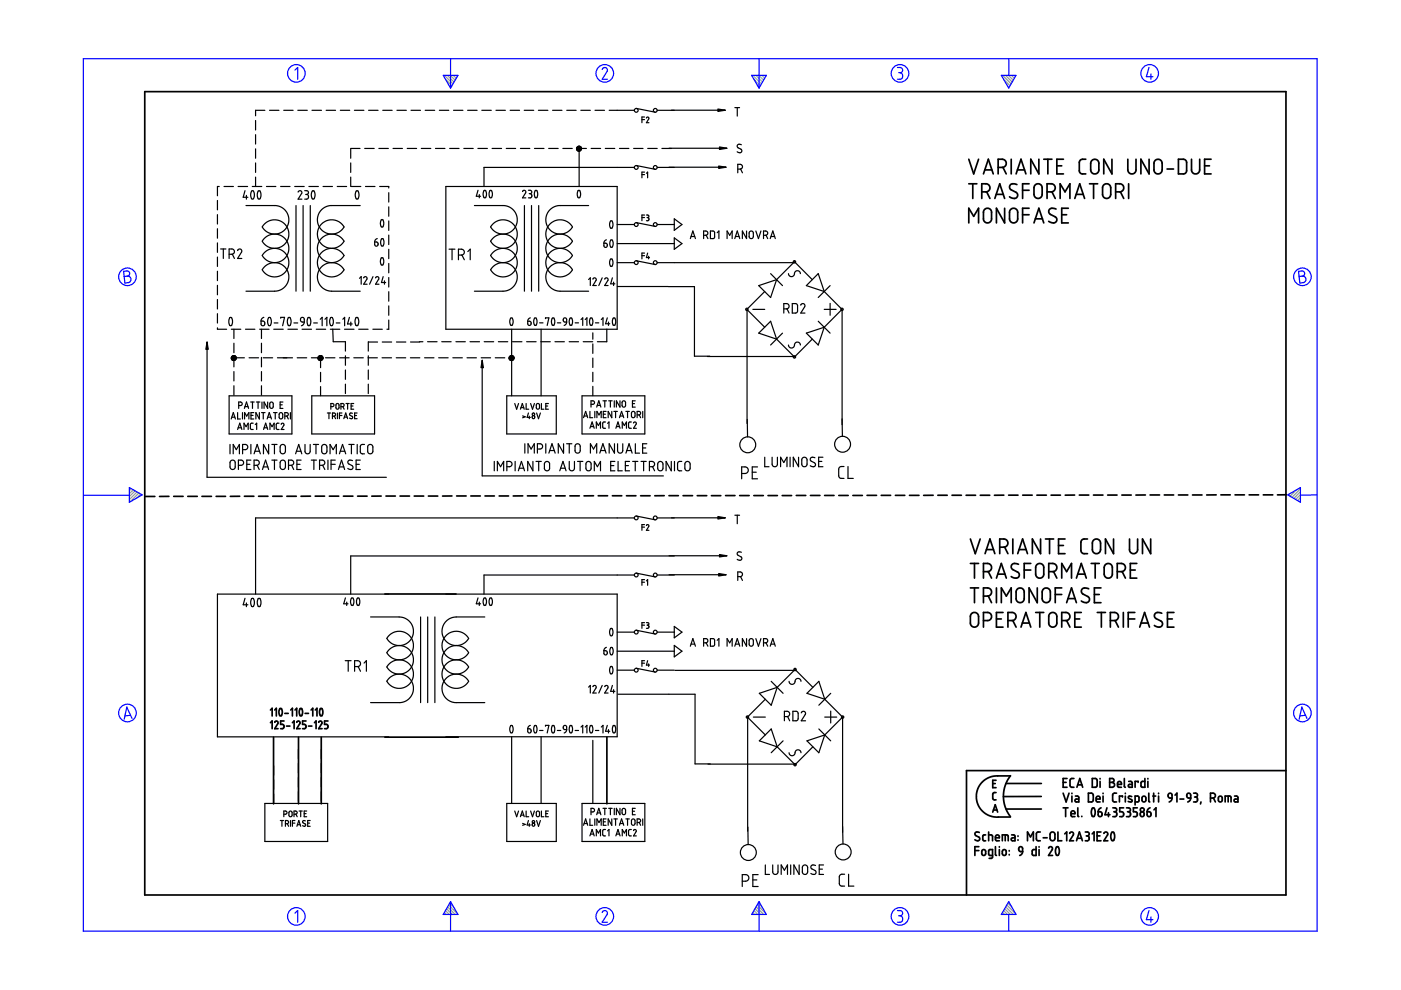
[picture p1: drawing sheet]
<svg xmlns="http://www.w3.org/2000/svg" width="297mm" height="210mm" viewBox="0 0 297 210" stroke-linecap="round" stroke-linejoin="round" font-family="sans-serif">
<g fill="none" stroke="#6c9" stroke-width=".25">
<path d="M94.2 16l1.8 1.8M94.5 16.8l1.3 1.4M94.8 16l1.5 1.4M95.3 18.3l.3 .3M95.5 16l1 1M96.1 16l.6 .6M96.7 16l.3 .2M159.6 16l1.8 1.8M159.9 16.8l1.3 1.4M160.3 16l1.4 1.4M160.7 18.3l.3 .3M160.9 16l1 1"/>
<path d="M161.5 16l.6 .6M162.1 16l.2 .2M212.6 16l1.8 1.8M212.8 16.8l1.3 1.4M213.2 16l1.4 1.4M213.7 18.3l.2 .3M213.8 16l1 1M214.4 16l.7 .6M215.1 16l.2 .2M27.5 103.4h-.1M27.9 103.6l-.5 .4M28.3 103.8l-.9 .9"/>
<path d="M28.7 104.1l-1.3 1.2M29 104.3l-1.6 1.6M29.4 104.5l-1.8 1.9M29.8 104.8l-.8 .8M273.4 104.7l-.3 .3M274.9 103.9l-1.4 1.3M275.7 103.6l-1.8 1.9M275.7 106.1l-.2 .3M275.7 105.5l-.6 .6M275.7 104.9l-1 1M275.7 104.2l-1.4 1.5M94 193.8v.1"/>
<path d="M94.2 193.5l.4 .4M94.4 193.1l.9 .8M94.7 192.7l1.2 1.2M94.9 192.3l1.6 1.6M95.1 191.9l1.9 1.9M95.4 191.5l.8 .8M159.4 193.8v.1M159.6 193.5l.4 .4M159.9 193.1l.8 .8M160.1 192.7l1.2 1.2M160.3 192.3l1.6 1.6M160.5 191.9l1.9 1.9"/>
<path d="M160.8 191.5l.8 .8M212.3 193.8v.1M212.6 193.5l.4 .4M212.8 193.1l.8 .8M213 192.7l1.2 1.2M213.2 192.3l1.6 1.6M213.5 191.9l1.8 1.9M213.7 191.5l.8 .8"/>
</g>
<g fill="none" stroke="#00f" stroke-width=".25">
<path d="M17.7 12.4h261.6v185h-261.6zM62.5 14.9l.6-.6v2.5M94 16h3.1l-1.6 2.7zM95.5 12.4v6.3M127.7 14.7l.5-.4 .5 .3v.5l-1 1.7h1.1M159.4 16h3.1l-1.6 2.7zM160.9 12.4v6.3M190.3 14.3h.7l.3 .3v.6l-.5 .2M190.5 15.4h.3M190.8 15.4l.5 .3v.7l-.3 .4h-.7M212.3 16h3.1l-1.5 2.7zM213.9 12.5v3.5"/>
<path d="M243.6 14.3l-.5 2h1.4M244 15.7v1.1M26.2 57.5l.9-.1 .3 .3 .1 .5-.5 .3 .5 .2 .3 .4-.1 .3-.3 .5-.9 .1zM27 58.5l-.7 .1M275.3 57.5l.9-.1 .3 .3 .1 .5-.5 .3 .5 .2 .3 .4-.1 .4-.2 .3-1 .2zM276.1 58.5l-.7 .1M17.8 105h9.6M27.4 103.4l2.7 1.5-2.7 1.6zM273 104.9l2.7-1.5v3.1zM279.3 104.9l-3.6 .1M27.7 151.7l-1.2 .1M28 152.3l-1.1-2.4-.6 2.6"/>
<path d="M276.8 151.7l-1.2 .1M277.1 152.3l-1.1-2.4-.6 2.6M62.5 193.6l.6-.5v2.4M95.5 191.2v6.2M95.5 191.2l1.6 2.7h-3.1zM127.7 193.5l.1-.3 .5-.1 .5 .4-.1 .4-1 1.6h1.1M160.9 191.2v6.2M160.9 191.2l1.6 2.7h-3.1zM190.3 193.1h.6l.4 .2v.5l-.5 .4M190.5 194.2h.3M190.8 194.2l.5 .3v.7l-.4 .3h-.6M213.9 191.2l1.5 2.7h-3.1z"/>
<path d="M213.9 193.9v3.5M243.6 193.1l-.5 1.9h1.4M244 194.4v1.1"/>
<circle cx="62.8" cy="15.6" r="1.87"/>
<circle cx="128.2" cy="15.6" r="1.87"/>
<circle cx="190.8" cy="15.6" r="1.87"/>
<circle cx="243.8" cy="15.6" r="1.87"/>
<circle cx="27" cy="58.7" r="1.87"/>
<circle cx="276.1" cy="58.7" r="1.87"/>
<circle cx="27" cy="151.2" r="1.87"/>
<circle cx="276.1" cy="151.2" r="1.87"/>
<circle cx="62.8" cy="194.3" r="1.87"/>
<circle cx="128.2" cy="194.3" r="1.87"/>
<circle cx="190.8" cy="194.3" r="1.87"/>
<circle cx="243.8" cy="194.3" r="1.87"/>
</g>
<g fill="none" stroke="#000" stroke-width=".36">
<path d="M30.7 19.4h241.9v170.4h-241.9zM205.4 33.8l1 3.1 1.1-3.1M205.4 39h1.7M206.2 39v3.1M208.5 36.9l1-3.1 1.1 3.1M208.8 36h1.5M211.6 35.5h1l.5-.3 .2-.7-.3-.6-1.4-.1v3.1M212.6 35.5l.7 1.4M214.4 33.8v3.1M215.4 36.9l1.1-3.1 1 3.1M215.6 39.1l-.6-.1h-.6l-.4 .7 .4 .5 1.3 .8v.7l-.3 .3-.4 .1-1-.4M215.7 36h1.5"/>
<path d="M218.2 39h-1.4v3.1M219.5 39.2l.4-.2h.4l.4 .2 .3 .5-.1 1.8-.6 .6-.7-.2-.3-.4-.1-1.7zM220.3 33.8v3.1l-1.8-3.1v3.1M221.3 33.8h1.7M222.2 33.8v3.1M224.1 35.2h1M225.5 33.8h-1.4v3.1h1.4M230.2 33.8h-1l-.4 .6 .1 2 .5 .5h.8M231 39h1.7M231.4 34.1l.8-.3 .4 .1 .3 .5 .1 1.8-.5 .6-.6 .1-.6-.6-.1-1.7zM231.9 39v3.1M234 39.3l.4-.3h.4l.6 .5 .1 1.9-.6 .6h-.6l-.5-.5v-1.8z"/>
<path d="M235.8 33.8v3.1l-1.8-3.1v3.1M239.1 33.8v2.3l.2 .4 .5 .4 .7-.2 .3-.4 .1-2.5M239.3 39v3.1M243.6 33.8v3.1l-1.7-3.1v3.1M244.9 34.1l.3-.3h.5l.4 .2 .3 .4v1.8l-.5 .6h-.7l-.5-.5v-1.8zM247.4 35.8h1.4M249.9 33.8h1.2l.4 .4 .1 2.1-.4 .5-1.3 .1zM252.6 33.8v2.4l.2 .4 .5 .3 .6-.1 .4-.5 .1-2.5M255.4 35.2h1M256.8 33.8h-1.4v3.1h1.4M205.4 47.3v-3.1l1 1.7 1.1-1.7v3.1M208.2 40.7h1l.4-.2 .3-.5-.2-.8-.5-.2h-1v3.1"/>
<path d="M208.7 44.4l.4-.2h.4l.4 .1 .3 .5v1.8l-.2 .4-.3 .2-.8-.1-.4-.4v-1.9zM209.2 40.7l.7 1.4M210.9 42.1l1.1-3.1 1 3.1M211.2 41.2h1.5M213 44.2v3.1l-1.7-3.1v3.1M214.2 44.4l.5-.2h.3l.5 .2 .2 .3 .1 1.9-.6 .6h-.6l-.5-.5-.1-1.8zM216.8 40.3h1.4M216.8 45.5h1.4M218.2 44.2h-1.4v3.1M219.2 47.3l1.1-3.1 1 3.1M219.5 46.4h1.5M222 40.7h1l.6-.4 .1-.5-.2-.6-.5-.2h-1v3.1"/>
<path d="M223 40.7l.7 1.4M223.9 44.3l-1.1-.1-.3 .2-.2 .5 .3 .5 1.3 .7 .2 .3-.1 .5-.5 .4-1.2-.4M224.8 42.1v-3.1l1 1.7 1-1.7v3.1M225.1 45.5h1M226.5 44.2h-1.4v3.1h1.4M227.9 42.1l1-3.1 1.1 3.1M228.2 41.2h1.5M236.5 40.7h1.1l.4-.2 .3-.5-.2-.7-.5-.3h-1.1v3.1M237.6 40.7l.7 1.4M30.8 105.3h2M35.8 105.2l-2 .1M36.8 105.2h2"/>
<path d="M39.8 105.2h2M42.8 105.2h2M45.8 105.2h2M50.8 105.2h-2M51.8 105.2h2M54.8 105.2h2M57.8 105.2h2M60.8 105.2h2M65.8 105.2h-2M66.8 105.2h2M69.8 105.2h2M72.8 105.2h2"/>
<path d="M75.8 105.2h2M80.8 105.2h-2M81.8 105.2h2M84.8 105.2h2M87.8 105.2h2M90.8 105.2h2M95.8 105.2h-2M96.8 105.2h2M99.8 105.2h2M102.8 105.2h2M105.8 105.2h2M110.8 105.1l-2 .1"/>
<path d="M111.8 105.1h2M114.8 105.1h2M117.8 105.1h2M120.8 105.1h2M125.8 105.1h-2M126.8 105.1h2M129.8 105.1h2M132.8 105.1h2M135.8 105.1h2M140.8 105.1h-2M141.8 105.1h2M144.8 105.1h2"/>
<path d="M147.8 105.1h2M150.8 105.1h2M153.8 105.1h2M156.8 105.1h2M159.8 105.1h2M162.8 105.1h2M165.8 105.1h2M168.8 105.1h2M171.8 105.1h2M174.8 105.1h2M177.8 105.1h2M180.8 105.1h2"/>
<path d="M183.8 105h2M186.8 105h2M189.8 105h2M192.8 105h2M197.8 105h-2M198.8 105h2M201.8 105h2M204.8 105h2M205.7 114.3l1.1 3.1 1-3.1M205.7 119.5h1.8M206.6 119.5v3.1M207.8 105h2"/>
<path d="M208.9 117.4l1-3.1 1 3.1M209.1 116.5h1.5M212 116h1l.5-.3 .2-.6-.3-.7-.5-.1h-.9v3.1M212.8 105h-2M213 116l.7 1.4M213.8 105h2M214.7 114.3v3.1M215.8 117.4l1-3.1 1 3.1M215.9 119.6l-1.1-.1-.3 .3-.1 .5 .3 .5 1.3 .7v.7l-.4 .4-.7-.1-.5-.3M216.1 116.5h1.5M216.8 105h2M218.5 119.5h-1.4v3.1"/>
<path d="M219.8 119.8l.3-.3h.5l.5 .2 .2 .4v1.8l-.5 .6h-.8l-.4-.5v-1.8zM219.8 105h2M220.6 114.3v3.1l-1.7-3.1v3.1M221.7 114.3h1.7M222.5 114.3v3.1M222.8 105h2M224.4 115.7h1.1M225.8 114.3h-1.4v3.1h1.4M227.8 105h-2M228.8 105h2M230.6 114.3h-1l-.3 .2-.1 .4 .1 2.2 .5 .3h.8M231.4 119.5h1.7"/>
<path d="M231.8 114.6l.4-.3h.5l.3 .2 .3 .4v1.8l-.2 .4-.4 .3-.6-.1-.5-.5v-1.8zM231.8 105h2M232.2 119.5v3.1M234.4 119.7l.4-.2h.3l.4 .1 .3 .4v1.9l-.2 .4-.4 .3-.6-.1-.4-.5-.1-1.7zM234.8 105h2M236.1 114.3v3.1l-1.7-3.1v3.1M237.8 105h2M239.5 114.3v2.4l.3 .5 .4 .2 .5-.1 .5-.5v-2.5M241 119.5h-1.4v3.1h1.4M242.8 104.9l-2 .1M243.8 104.9h2.1M244 114.3v3.1l-1.8-3.1v3.1"/>
<path d="M246.8 104.9h2M249.9 104.9h1.9M252.8 104.9h2M257.9 104.9h-2.1M258.8 104.9h2M261.9 104.9h1.9M264.8 104.9h2M267.8 104.9h2.1M272.7 104.9h-1.9M81.6 125.9h15.1M205.7 124.7h1.8M205.9 130.2l.5-.3h.3l.5 .1 .2 .4 .1 1.9-.3 .4-.3 .2h-.6l-.5-.5-.1-1.8z"/>
<path d="M206.6 124.7v3.1M208.5 121.2h1l.5-.3 .2-.7-.2-.5-.5-.2h-1v3.1M208.5 126.4h1l.5-.2 .2-.5-.1-.7-.6-.3h-1v3.1M208.5 131.6h1l.5-.2 .2-.5-.1-.7-.6-.3h-1v3.1M209.5 121.2l.7 1.4M209.5 126.4l.7 1.4M211.3 122.6l1-3.1 1.1 3.1M211.3 124.7v3.1M211.3 131.2h1M211.6 121.7h1.5M212.3 127.8v-3.1l1.1 1.7 1-1.7v3.1M212.7 129.9h-1.4v3.1h1.4"/>
<path d="M213.7 131.6h1l.5-.3 .2-.5-.1-.6-.6-.3h-1v3.1M214.7 131.6l.7 1.4M215.7 124.9l.8-.2 .4 .2 .2 .4v1.7l-.1 .5-.4 .2h-.7l-.4-.5-.1-1.9zM216.5 133l1-3.1 1 3.1M216.7 132.1h1.5M217.1 120.9h1.4M219.6 129.9h1.7M219.9 124.7v3.1l-1.7-3.1v3.1M220.5 129.9v3.1M221.2 124.9l.5-.2h.4l.4 .3 .2 .3v1.8l-.3 .4-.3 .2h-.7l-.4-.6v-1.7zM222.4 121.2h.9l.6-.3 .2-.7-.3-.5-.4-.2h-1v3.1M222.5 130.2l.5-.3h.5l.5 .6 .1 1.7-.2 .4-.4 .3h-.6l-.5-.5v-1.9z"/>
<path d="M223.4 121.2l.7 1.4M223.7 126h1.4M225.1 131.6h1l.5-.2 .2-.5-.2-.8-.5-.2h-1v3.1M225.1 122.6v-3.1l1 1.7 1.1-1.7v3.1M225.1 124.7h-1.4v3.1M226.1 127.8l1.1-3.1 1 3.1M226.1 131.6l.7 1.4M226.4 126.9h1.5M227.9 131.2h1M228.2 122.6l1.1-3.1 1 3.1M228.5 121.7h1.5M229.3 129.9h-1.4v3.1h1.4"/>
<path d="M230.8 124.8l-1-.1-.4 .2-.1 .5 .3 .5 1.2 .7 .2 .3-.1 .5-.5 .4-1.1-.4M232 126h1.1M232.6 129.9h1.8M233.4 124.7h-1.4v3.1h1.4M233.5 129.9v3.1M235.4 131.6h1l.5-.3 .2-.7-.3-.6-.4-.1h-1v3.1M236.4 131.6l.7 1.4M236.9 121.2h1l.4-.2 .3-.6-.2-.6-.5-.3h-1v3.1M237.9 121.2l.7 1.4M238.2 129.9v3.1M239.2 131.2h1.4M239.6 120.9h1.1"/>
<path d="M240.6 129.9h-1.4v3.1M241.6 133l1.1-3.1 1 3.1M241.9 132.1h1.5M246.3 130l-1.1-.1-.3 .1-.1 .4 .2 .7 1.4 .8 .1 .4-.2 .4-.7 .3-.8-.4M247.5 131.2h1.1M248.9 129.9h-1.4v3.1h1.4M57.3 150.5l.4-.3v1.6M57.3 153.2l.4-.3v1.6M58 156.3v14.1M58.3 153.1a.36 .36 0 0 1 .4-.2 .36 .36 0 0 1 .2 .5l-.6 1.1h.6M58.3 150.5l.3-.3v1.6M59.3 150.2a.62 .62 0 0 1 .5 1v.2a.34 .34 0 0 1-.4 .4 .34 .34 0 0 1-.2-.5z"/>
<path d="M60.2 152.9h-.7v.7h.5l.2 .3-.1 .5-.6 .1M60.4 151.3h.7M60.7 153.9h.8M61.6 150.5l.4-.3v1.6M62 153.2l.4-.3v1.6M62.5 150.5l.4-.3v1.6M62.9 153.1a.36 .36 0 0 1 .5-.2 .36 .36 0 0 1 .2 .5l-.7 1.1h.7M63.3 156.3v14.1M63.6 150.2a.64 .64 0 0 1 .6 1l-.1 .2a.33 .33 0 0 1-.4 .4 .33 .33 0 0 1-.2-.5l-.1-.5zM64.7 151.3h.7M64.9 152.9h-.7v.7h.5l.2 .3-.2 .5-.5 .1M65.4 153.9h.7"/>
<path d="M66 150.5l.3-.3v1.6M66.7 153.2l.3-.3v1.6M66.8 150.5l.4-.3v1.6M67.6 153.1a.36 .36 0 0 1 .5-.2 .36 .36 0 0 1 .1 .5l-.6 1.1h.7M67.9 150.2a.62 .62 0 0 1 .6 .9l-.1 .3a.33 .33 0 0 1-.4 .4 .33 .33 0 0 1-.2-.5l-.1-.4zM68.1 156.3v14.1M69.5 152.9h-.7v.7h.4l.3 .3-.1 .5-.6 .1M81.6 156.3h15.6M128.7 156.3v14.1M207.5 179.5h-.8v1.9M207.6 176.5l-.7-.1-.2 .4 .1 .3 .8 .5 .1 .5-.5 .2-.5-.2M209 177h-.4l-.2 .3v.8l.6 .2"/>
<path d="M209.6 177l.8 .1v1.2M209.6 176.4v1.9M210.5 166.1h.5M210.5 172.2l.5-1.6 .5 1.6M210.6 171.7h.8M211.1 177.6h.8l-.2-.5-.3-.1-.2 .2-.1 .8 .2 .3h.6M211.1 179.5v1.7l.2 .2M211.2 168h-.4l-.3 .3v1.1l.7 .2M211.2 165.4h-.7v1.6h.7M211.9 179.5v.1M212.5 178.3v-1.3l1.2 .1 .1 1.2M213.1 177v1.3"/>
<path d="M213.3 166.1h7.5M213.3 171.5h7.5M214.2 164.5h-3.5l-.9 .3-.9 .5-.7 .6-.7 .9-.4 1-.1 1.1 .1 1.1 .4 .9 .7 1 .8 .6 .8 .5 .9 .2h3.5M214.2 164.5l-1 1.7-.5 2.2 .1 1.3 .3 1.3 1.1 2.1M214.5 177h.5l.2 .2v1.1h-.5a.32 .32 0 0 1-.3-.4 .32 .32 0 0 1 .3-.3h.5M215.8 177.2v.1M215.8 178.1v.1M216.1 179.6l.4-.1 .2 .1 .1 1-.7-.2-.1-.5zM217.8 178.3v-1.9l.7 1 .6-1v1.9M219.7 179.5v1.9l-.7-.1-.2-.2 .1-.8 .8-.2M220.3 179.5v.1M220.6 176.4h-.6l-.3 .3 .1 1.4 .8 .2"/>
<path d="M220.8 168.9h-8.1M221.2 177.6h.8M222.3 179.8l.2-.2 .3-.1 .4 .4-.9 1.5h.9M222.8 176.5l.5-.1 .4 .4v1l-.5 .5-.4-.1-.2-.4v-1zM224 179.6a.55 .55 0 0 1 .6 .7l-.1 .8a.34 .34 0 0 1-.5 .2 .34 .34 0 0 1-.2-.4v-.6zM224.3 176.4v1.9h.8M225.4 165.9h.6M225.4 168.2l.6 1.8 .7-1.8M225.4 171.3h1M225.7 176.8l.5-.4v1.9M225.9 171.3v1.8M226.2 165.1h-.8v1.8h.8"/>
<path d="M226.8 176.7l.3-.3 .4 .2 .1 .4-.8 1.3h.8M227.1 172.5h.8l-.1-.5-.4-.1-.3 .2v.8l.2 .2h.6M227.3 168.2v.1M227.3 168.8v1.2M227.7 165.1h-.6l-.2 .3v1.4l.3 .1h.5M228 168.8h.5l.2 .2v1h-.5a.31 .31 0 0 1-.3-.3 .31 .31 0 0 1 .3-.3h.5M228.2 178.3l.7-1.9 .6 1.9M228.3 166.9l.6-1.8 .7 1.8M228.4 177.7h.9M228.5 166.4h.9M228.5 171.3v1.7l.2 .1M229.4 173.1h.1"/>
<path d="M230.1 176.4h.5l.3 .2v.4l-.4 .2M230.3 177.2h.2M230.5 177.2l.4 .2v.5l-.2 .3-.6 .1M230.8 168.2h.7l.3 .3v1.2l-.3 .3h-.7zM231.6 176.8l.4-.4v1.9M231.6 165.1h.7l.3 .2v1.3l-.2 .3h-.8zM231.6 171.4a.53 .53 0 0 1 .5 .2 .53 .53 0 0 1 .1 .5l-.1 .7a.34 .34 0 0 1-.4 .3 .34 .34 0 0 1-.3-.4v-.6zM232.4 169.4h.8v-.3l-.2-.3-.5 .1-.1 .9 .2 .2h.6M232.6 177.2h.6M232.8 172.1h.6l.2 .2 .1 .5-.2 .3h-.3l-.3-.1zM233.2 165.1v.1M233.2 165.7v1.2"/>
<path d="M233.4 176.4h-.8v1.9h.8M233.4 171.3l-.4 .3-.2 .5M233.9 168.2v.1M233.9 168.8v1.2M234 176.7l.3-.3h.3l.3 .4-.9 1.5h.9M234.7 171.3l-.4 1.4h1M235 172.3v.8M235.3 165.1h.6l.3 .3-.1 .4-.3 .1 .4 .1 .1 .3-.1 .4-.3 .2h-.6zM235.3 165.9h.5M235.7 176.5a.58 .58 0 0 1 .6 .8l-.1 .7a.34 .34 0 0 1-.4 .2 .34 .34 0 0 1-.2-.4l-.1-.6zM235.9 171.3h.7l.1 .2 .1 .3-.4 .3M236.2 172.1h.2"/>
<path d="M236.4 172.1l.3 .2 .1 .5-.3 .3h-.6M236.7 168.2h-.5l-.3 .3v1.3l.3 .2h.5M236.9 166.3h.9l-.2-.5-.3-.1-.3 .1-.1 .9 .2 .2h.7M238 169v-.2h-.7v1.2M238.2 171.3h-.8v.8h.6l.2 .4-.1 .6h-.7M238.4 165.1v1.7l.2 .1M238.6 168.2v.1M238.6 168.8v1.2M238.8 171.3h.5l.3 .2v.4l-.3 .2M239.1 172.1h.2M239.3 172.1l.4 .3-.1 .5-.2 .2h-.6M239.3 165.7h.5l.3 .2v1h-.6a.31 .31 0 0 1-.3-.3 .31 .31 0 0 1 .3-.3h.6"/>
<path d="M239.9 168.9l-.2-.1a.29 .29 0 0 0-.4 .1 .29 .29 0 0 0 .1 .4l.5 .2a.33 .33 0 0 1 0 .5 .33 .33 0 0 1-.5 0l-.2-.1M240.7 170l.7-.1 .1-.9-.2-.2h-.6v1.9M241.1 171.3h-.8v.8h.6l.2 .3-.1 .7h-.7M241.3 165.9v-.2h-.6v1.2M241.9 172.3l.2-.2 .4 .2 .1 .5-.1 .2-.4 .1-.2-.1zM242.2 169l.2-.2 .4 .1 .2 .8-.2 .2-.4 .1-.3-.2zM242.7 165.1v1.8h-.6l-.2-.2 .1-.9 .2-.1h.5M243.2 172.1l.7 .2v.7l-.4 .1-.2-.1zM243.4 165.1v.1M243.4 165.7v1.2M243.6 168.2v1.6l.2 .2M243.8 171.3l-.4 .3-.2 .5"/>
<path d="M244.4 168.8h.6M244.6 168.2v1.8M244.7 171.7l.4-.4v1.8M245.6 168.2v.1M245.6 168.8v1.2M247.7 168.4l.3-.2 .4 .1 .1 .9-.7-.1zM248.5 169.2l-.2 .5-.4 .3M249.1 168.6l.4-.4v1.8M250.2 169.4h.8M251.7 168.3l.3-.1 .3 .1 .2 .9h-.6l-.2-.2zM252.5 169.2l-.2 .5-.5 .3M253.1 168.2l.7 .1 .1 .4-.4 .3"/>
<path d="M253.3 169h.2M253.5 169l.4 .2v.5l-.2 .3h-.6M254.6 170l-.1 .5M256.6 169.2l.9-.1 .2-.3-.1-.4-.4-.2h-.6v1.8M257.3 169.2l.4 .8M258.4 169l.2-.2 .4 .1 .1 .8-.1 .2-.4 .1-.3-.2zM259.8 170v-1.2l1.1 .1 .1 1.1M260.4 168.8v1.2M261.7 168.8h.6l.2 .3v.9h-.6a.31 .31 0 0 1-.3-.3 .31 .31 0 0 1 .3-.3h.6M272.6 163.4h-67.7v26.4M206.7 180.3h.8M208.2 180.3l.4-.2 .4 .3v.6l-.3 .4-.5-.2z"/>
<path d="M210.4 181.4l-.7-.1-.1-1 .2-.2h.6v1.7l-.2 .2h-.5M211.9 180.1v1.3M212.6 180.3l.4-.2 .3 .3v.6l-.2 .4-.5-.2zM214 180.3v.1M214 181.2v.1M216.8 180.6l-.2 .5-.4 .3M220.3 180.1v1.3"/>
<circle cx="242.2" cy="171.7" r=".42"/>
</g>
<g fill="none" stroke="#000" stroke-width=".25">
<path d="M46.5 39.5h-.4v2M47.5 39.5h2M50.5 39.5h2M53.5 39.5h2M54.2 25.5v2.1M54.2 28.6v1.9M54.2 31.6v1.9M54.2 34.5v2.1M54.2 37.5v2M56.2 23.4h-2v1.2M56.5 39.5h2M57.1 23.4h2"/>
<path d="M59.5 39.5h2M60.2 23.4h1.9M62.5 39.5h2M63.1 23.4h2.1M65.5 39.5h2M66.1 23.4h2.1M68.5 39.5h2M69.2 23.4h1.9M71.5 39.5h2M72.2 23.4h1.9M74.4 31.5v2M74.4 34.5v2.1"/>
<path d="M74.4 37.5v2M74.4 31.5h1.9M74.5 39.5h2M75.1 23.4h2.1M77.3 31.5h2M77.5 39.5h2M78.1 23.4h2.1M80.3 31.5h2M80.5 39.5h1.9v.4M81.2 23.4h1.9M83.3 31.5h2M84.2 23.4h1.9"/>
<path d="M86.3 31.5h2M87.1 23.4h2.1M89.3 31.5h2M90.1 23.4h2.1M92.3 31.5h2M93.2 23.4h1.9M94.5 39.5h36.4v30.3h-36.4zM95.3 31.5h2M96.2 23.4h1.9M98.3 31.5h2M99.1 23.4h2.1M101.3 31.5h2"/>
<path d="M102.2 23.4h2M104.3 31.5h2M105.2 23.4h1.9M107.3 31.5h2M108.2 23.4h2M110.3 31.5h2M111.1 23.4h2.1M113.3 31.5h2M114.2 23.4h2M116.3 31.5h2M117.2 23.4h1.9M119.3 31.5h2"/>
<path d="M120.2 23.4h2M122.3 31.5h2M122.5 31.1l-.2 .2M122.7 31l-.4 .4M122.7 31l-.5 .5M122.8 31.5v8M122.8 31l-.6 .6M122.9 31l-.6 .6M122.9 31.9l-.1 .1M122.9 31.8l-.2 .2M122.9 31.7l.3-.4-.7 .7M122.9 31.2l-.6 .6 .6-.6"/>
<path d="M122.9 31.1l-.6 .6M123 31.1l-.7 .6M123 31.1l-.1 .1M123.1 31.1l-.2 .1M123.1 31.1l-.7 .8M123.1 31.2l-.7 .7M123.1 23.4h2.1M123.2 31.2l-.7 .8M123.2 31.2l-.3 .3M123.2 31.7l-.2 .3M123.3 31.6l-.5 .4M123.3 31.4l-.7 .6"/>
<path d="M125.3 31.5h2M126.2 23.4h2M128.3 31.5h2M129.2 23.4h5.3M131.3 31.5h2M134.3 31.5h2M134.5 35.5h-31.9v4M134.9 23l4 .8M134.9 35.1l4 .8M136.1 37h.6M136.1 25.4h.6M136.7 24.8h-.6v1.2"/>
<path d="M136.7 36.5h-.6v1.2M137.1 25a.26 .26 0 0 1 .3-.2 .26 .26 0 0 1 .1 .4l-.4 .8h.5M137.1 36.7l.2-.2v1.2M137.3 31.5h2M139.3 35.5h3.7M140.3 31.5h2M141.9 31.4h12.2M141.9 35.5h12M153.8 23.4h-14.5M155.8 22.8h1M156.3 22.8v1.8M156.4 35.9l.9-.2 .1-.5-.2-.3-.8-.1v1.8"/>
<path d="M157 35.8l.4 .8M157.2 30.7l-.6-.1-.2 .2-.1 .3 .2 .2 .7 .4v.5l-.4 .2-.5-.2M46.1 42.5v2M46.1 45.5v2M46.1 48.5v2M46.1 51.5v2M46.1 54.5v2M46.1 57.5v2M46.8 52.8h1.1M47.3 52.8v2M48.6 53.9h.7l.3-.2 .1-.4-.2-.4-.9-.1v2M49.3 53.9l.4 .9"/>
<path d="M50.4 53.1l.4-.3 .4 .2 .1 .3-.9 1.5h.9M51.9 40.4l-.3 1.4h1M52.2 43.6h6.5l1.1 .4 .8 .7 .5 1 .1 1.2-.3 1.1-.8 1-1 .5-1.3 .1-1.2-.4-.8-.8a.72 .72 0 0 1 .4-1l.7-.5 .9-.3 1 .1 .8 .2 .9 .7 .4 .7 .3 .7v.9l-.1 .8-.5 .9-.7 .6-.8 .3-.7 .2-1.1-.2-.8-.4-.7-.7a.73 .73 0 0 1 .4-1l.7-.5 .9-.2h.9l.8 .2 .7 .5 .7 .9 .3 .8v.9l-.1 .7-.5 .9-.7 .6-.8 .4-.7 .1-1.1-.1-.8-.5-.7-.6a.72 .72 0 0 1 .4-1.1l.7-.5 .9-.2h1l.8 .3 .9 .7 .4 .6 .3 .8v.9l-.1 .7-.5 .9-.7 .6-.8 .4-.7 .1-1.1-.1-.8-.4-.7-.7a.69 .69 0 0 1 .3-1l.9-.6 .9-.2 1.3 .1 1 .6 .8 1 .2 1-.1 1.2-.5 1-1 .8-1 .3h-6.4M52.2 41.4v.8M53.4 40.5a.61 .61 0 0 1 .6 .8l-.2 .6a.34 .34 0 0 1-.4 .3 .34 .34 0 0 1-.2-.5l-.1-.6zM54.8 40.5a.59 .59 0 0 1 .5 .8l-.1 .6a.34 .34 0 0 1-.4 .3 .34 .34 0 0 1-.2-.5l-.1-.6zM62.8 43.6v18.1M63.2 40.7l.5-.3 .3 .3-.8 1.5h.8M64.3 43.6v18.1M64.6 40.4h.6l.2 .3v.3l-.4 .2M64.8 41.2h.2M65 41.2l.4 .3v.5l-.3 .2h-.5"/>
<path d="M65.8 43.6v18.1M66.2 40.5h.4l.1 .4v1a.34 .34 0 0 1-.4 .3 .34 .34 0 0 1-.3-.5v-.5zM75.5 40.5a.61 .61 0 0 1 .6 .8l-.1 .6a.34 .34 0 0 1-.4 .3 .34 .34 0 0 1-.2-.5l-.1-.7zM76.2 59l.4-.3v1.6M76.4 43.6h-6.6l-.9 .3-1 .9-.5 1.1-.1 1.1 .4 1.1 .8 .9 1.3 .6h1l1.1-.4 .8-.8a.66 .66 0 0 0-.3-.9l-.7-.6-.8-.2-.9-.1-.9 .2-.7 .5-.7 .7-.3 .8-.1 .9 .2 1 .5 .8 .5 .6 .9 .4 .8 .2 1.1-.2 .9-.5 .5-.6a.66 .66 0 0 0-.3-.9l-.7-.5-.8-.3-.9-.1-.9 .3-.7 .4-.7 .8-.3 .8-.1 .9 .2 1 .5 .8 .5 .5 .9 .4 .8 .2 1.1-.2 .9-.4 .5-.6a.66 .66 0 0 0-.3-1l-.7-.5-.8-.3h-.9l-.9 .2-.7 .5-.7 .7-.3 .8-.1 .9 .2 1 .5 .8 .5 .5 .9 .5 .8 .1 1.1-.1 .9-.5 .5-.6a.66 .66 0 0 0-.3-1l-.7-.5-1.1-.3-1.3 .2-.9 .5-.8 1-.3 1.2 .1 1 .6 1 .8 .7 1 .4h6.6M77.1 58.9a.36 .36 0 0 1 .5-.2 .36 .36 0 0 1 .2 .5l-.7 1.1h.7M79.1 58.7l-.7 1.6M79.4 51.3l.7 .1v.6a.36 .36 0 0 1-.4 .2 .36 .36 0 0 1-.3-.4zM79.6 58.9a.36 .36 0 0 1 .5-.2 .36 .36 0 0 1 .2 .5l-.7 1.1h.7M80 50.6l-.4 .3-.2 .4M80.9 46.6a.7 .7 0 0 1 .5 .9l-.1 .3a.33 .33 0 0 1-.4 .3 .33 .33 0 0 1-.2-.4v-.6zM80.9 54.7a.62 .62 0 0 1 .5 .8l-.1 .4a.33 .33 0 0 1-.4 .3 .33 .33 0 0 1-.2-.5v-.5z"/>
<path d="M80.9 50.7a.49 .49 0 0 1 .5 .7v.4a.34 .34 0 0 1-.4 .4 .34 .34 0 0 1-.3-.5zM81.2 58.7l-.3 1.2h.9M81.5 59.5v.8M82.4 40.9v1.9M82.4 43.9v1.9M82.4 46.8v2.1M82.4 49.8v2.1M82.4 52.9v1.9M82.4 55.9v1.9M82.4 58.8v2.1M95.2 52.8h1.3M95.8 52.8v2.3"/>
<path d="M97.2 54.1h.8l.3-.3 .1-.5-.2-.3-1-.2v2.3M97.9 54.1l.5 1M99.2 53.3l.5-.5v2.3M100.6 43.6h6.6l1.3 .6 .9 1.1 .3 1-.1 1.2-.6 1-.9 .8-1.1 .3-1.2-.1-1.1-.5-.7-.9 .8-.9 1.1-.5h1.3l1.2 .4 .8 .9 .5 1.3-.1 1.2-.7 1.2-1.1 .8-1.3 .2-1.1-.3-1.2-1a.34 .34 0 0 1-.2-.3 .34 .34 0 0 1 .2-.3l1-.8 1.2-.4 1 .1 1.2 .7 .9 1.1 .2 1.5-.4 1.1-.7 .9-1.1 .6h-1.5l-1.1-.5-.9-.9 .7-.8 .6-.5 1.1-.2h1l1 .5 .8 .8 .4 1.1 .1 .9-.2 .7-.5 .9-.7 .6-.8 .4-.7 .1-1-.1-.9-.4-.7-.7a.62 .62 0 0 1 .3-.9l.9-.7 .9-.2 1.3 .1 1 .6 .7 .9 .4 1.1-.1 1.2-.6 1-.9 .8-1.1 .3h-6.4M101.3 40.3l-.3 1.3h.9M101.6 41.3v.7M102.6 40.4a.53 .53 0 0 1 .5 .8v.4a.33 .33 0 0 1-.4 .3 .33 .33 0 0 1-.2-.4zM103.9 40.4a.52 .52 0 0 1 .5 .2 .52 .52 0 0 1 0 .6l-.1 .4a.33 .33 0 0 1-.4 .3 .33 .33 0 0 1-.2-.4zM110.8 40.6a.36 .36 0 0 1 .5-.2 .36 .36 0 0 1 .1 .5l-.6 1.1h.7M111.2 43.6v18.1M112 40.3l.6 .1a.35 .35 0 0 1 .1 .4 .35 .35 0 0 1-.3 .3M112.2 41.1h.2"/>
<path d="M112.4 41.1l.3 .2v.5l-.2 .2h-.5M112.7 43.6v18.1M113.5 40.4a.53 .53 0 0 1 .5 .8l-.1 .4a.33 .33 0 0 1-.4 .3 .33 .33 0 0 1-.2-.4zM114.2 43.6v18.1M122.6 40.4a.53 .53 0 0 1 .5 .8l-.1 .4a.31 .31 0 0 1-.4 .3 .31 .31 0 0 1-.2-.4zM124.8 43.6h-6.5l-1 .3-1 .9-.5 1.1-.1 1.1 .4 1.1 .8 .9 1.3 .6h1.1l1.1-.4 .8-.8a.66 .66 0 0 0-.3-.9l-.8-.6-.8-.2-.9-.1-.8 .2-.7 .4-.7 .7-.4 .9-.1 .9 .1 .8 .5 .9 .6 .7 .9 .4 .8 .2 1.1-.2 .9-.5 .6-.6a.66 .66 0 0 0-.3-.9l-.8-.5-.8-.3-.9-.1-.8 .3-.7 .3-.7 .8-.4 .9-.1 .9 .1 .7 .5 .9 .6 .7 .9 .4 .8 .2 1.1-.2 .9-.4 .6-.6a.66 .66 0 0 0-.3-1l-.8-.5-.8-.3h-.9l-.8 .2-.7 .4-.7 .7-.4 .9-.1 .9 .1 .8 .5 .9 .6 .6 .9 .5 .8 .1 1.1-.1 .9-.5 .6-.6a.66 .66 0 0 0-.3-1l-.8-.5-1.1-.3-1.3 .2-.9 .5-.7 .8-.4 1.1 .1 1.3 .5 .9 .9 .8 1 .4h6.6M124.8 59.3l.4-.4v1.6M125.7 59.2a.36 .36 0 0 1 .5-.3 .36 .36 0 0 1 .2 .6l-.7 1h.7M127.7 58.9l-.7 1.6M128 51.6h.6l.2 .5a.36 .36 0 0 1-.4 .4 .36 .36 0 0 1-.4-.4zM128.2 59.2l.1-.2a.37 .37 0 0 1 .5 0 .37 .37 0 0 1 .1 .5l-.7 1h.7M128.6 50.8l-.4 .3-.2 .5"/>
<path d="M129.4 46.9a.53 .53 0 0 1 .6 .7l-.1 .4a.33 .33 0 0 1-.4 .4 .33 .33 0 0 1-.2-.5l-.1-.4zM129.5 54.9h.2l.2 .3v.9a.33 .33 0 0 1-.4 .4 .33 .33 0 0 1-.2-.5l-.1-.5zM129.5 50.9a.46 .46 0 0 1 .5 .2 .46 .46 0 0 1 0 .5l-.1 .5a.33 .33 0 0 1-.4 .3 .33 .33 0 0 1-.2-.4zM129.8 58.9l-.3 1.3h.9M130.1 59.8v.7M130.9 47.6h3.6M130.9 51.6h12.1M130.9 55.7h3.6M134.9 47.2l4 .8M134.9 55.3l4 .8M136.1 46.1h.6M136.1 54.2h.6"/>
<path d="M136.7 45.6h-.6v1.2M136.7 53.7h-.6v1.2M137.1 45.6h.2a.26 .26 0 0 1 .3 .3 .26 .26 0 0 1-.3 .2M137.2 46.1h.1M137.3 46.1l.3 .2v.4l-.5 .1M137.3 53.7l-.2 .9h.6M137.5 54.3v.6M139.3 47.6h3.7M139.3 55.7h29M143 46.4l1.6 1.2-1.6 1.2zM143 50.4l1.6 1.2-1.6 1.3zM146.4 50.6l.5-1.6 .5 1.6"/>
<path d="M146.5 50.1h.8M149.2 49.9l.7-.1 .1-.6-.3-.2h-.5v1.6M149.7 49.9l.4 .7M150.6 49h.7l.2 .3v1l-.2 .3h-.7zM152.1 49.3l.3-.3v1.6M154.2 50.6v-1.6l.5 .9 .5-.9v1.6M155.8 50.6l.5-1.6 .5 1.6M155.9 50.1h.8M158.3 49v1.6l-.9-1.6v1.6M158.9 49.1l.4-.1 .4 .3v.9l-.3 .4h-.2l-.4-.3zM160.3 49l.5 1.6 .5-1.6M161.9 49.9h.6l.2-.2 .1-.4-.2-.2-.7-.1v1.6"/>
<path d="M162.4 49.9l.4 .7M163.3 50.6l.6-1.6 .5 1.6M163.4 58l2.5 2.6M163.5 50.1h.7M164.7 59.3l3.7-3.8 3.8 3.8M167.2 58l.1 .4 .4 .3 .6-.2 .3-.9 .3-.2 .5 .1 .3 .5M173.5 58l1.3 3.8-3.8-1.2zM43.9 72.5v28.7h38M46.1 69.5v.3h1.9M46.1 60.5v2M46.1 63.5v2M46.1 66.5v2"/>
<path d="M48.7 67.4a.55 .55 0 0 1 .5 .2 .55 .55 0 0 1 .1 .6l-.1 .5a.34 .34 0 0 1-.4 .3 .34 .34 0 0 1-.2-.4l-.1-.7zM49 69.8h2.1M49 75.9l.6-.5-.6 .6M49.1 76.2l.7-.7-.7 .7M49.3 75.5l-.2 .1M49.3 76.4l.7-.7-.6 .7M49.5 75.4l-.5 .5M49.6 69.8v2M49.6 72.8v2M49.6 75.8v2M49.6 78.8v2M49.7 75.4l-.6 .7"/>
<path d="M49.8 75.4l-.7 .7M49.8 75.9h2M49.9 75.5l-.7 .8M50 75.6l-.8 .7M50 75.6l-.7 .7M50.1 76.1l-.4 .3M50.1 75.8l-.7 .6M50.1 75.9l-.5 .5M52 69.8h2M52.8 75.9h2M55.1 69.8h1.9M55.4 68.1h.5l.2 .2v.4l-.1 .3-.4 .1-.2-.2z"/>
<path d="M55.4 69.8v2M55.4 72.8v2M55.4 75.8v2M55.4 78.8v2M55.8 75.9h2M55.9 67.3l-.4 .2-.1 .6M56.9 67.4a.56 .56 0 0 1 .6 .8l-.1 .5a.33 .33 0 0 1-.4 .3 .33 .33 0 0 1-.2-.4l-.1-.5zM58 69.8h2M58.1 68.5h.8M58.8 75.9h3.2M59.5 67.5v-.2h.8l-.4 1.8M61 69.8h2.1"/>
<path d="M61.2 67.4l.2-.1 .2 .3v1.1a.35 .35 0 0 1-.4 .3 .35 .35 0 0 1-.2-.5l-.1-.5zM62.3 68.5h.8M63 75.9h2M63.8 67.4l.4-.1 .2 .1 .1 .9-.7-.1zM64.1 69.8h1.9M64.5 68.3l-.2 .5-.4 .3M65.3 67.4a.62 .62 0 0 1 .6 .8l-.1 .5a.35 .35 0 0 1-.4 .3 .35 .35 0 0 1-.2-.5l-.1-.5zM66 75.9h2M66.5 68.5h.8M67.1 69.8h1.9M67.7 76.3l.7-.7-.7 .8M67.7 75.5l-.2 .2"/>
<path d="M67.8 76.4l.6-.6-.6 .6M67.8 75.4l-.3 .4M67.9 67.7l.4-.4v1.8M67.9 75.4l-.5 .5M68 75.9v2.1M68 79v1.9M68 75.4l-.6 .6M68.1 75.4l-.7 .7M68.2 75.4l-.7 .7M68.2 75.5l-.7 .7M68.2 75.5l-.7 .7 .8-.7M68.3 75.5l-.7 .8"/>
<path d="M68.3 75.6l-.7 .7M68.4 76.2l-.2 .1M68.4 76.1l-.3 .3M68.4 76.1h.1M68.4 75.8h.1M68.5 75.9l-.6 .5M68.5 76l-.5 .4M68.5 75.9h-.1M68.9 67.7l.4-.4v1.8M69 75.9h2M70 69.8h2.1M70.1 67.4a.6 .6 0 0 1 .6 .8l-.1 .5a.35 .35 0 0 1-.5 .3 .35 .35 0 0 1-.2-.5v-.5z"/>
<path d="M70.5 69.8l.2 2.7h2.5v1.9M71.3 68.5h.8M72 75.9h2M72.7 67.7l.4-.4v1.8M73 69.8h2.1M73.2 75.4v2M73.2 78.4v2M74.1 67.3l-.4 1.4h1M74.4 68.3v.8M75 75.9h2M75.5 67.4a.56 .56 0 0 1 .6 .8l-.1 .5a.35 .35 0 0 1-.5 .3 .35 .35 0 0 1-.2-.5v-.6zM76.1 69.8h1.9"/>
<path d="M78 75.9h2M78.1 72.5v1.9M78.1 75.4v2M78.1 78.4v2M78.1 72.5h2M79.1 69.8h1.9M81 75.9h2M81 72.5h2M82.4 67.9v1.9h-.4M82.4 61.8v2.1M82.4 64.9v1.9M84 75.9h2"/>
<path d="M84.1 72.5h1.9M87 75.9h2M87 72.5h2M88.9 72.5h.8M90 75.9h2M90.7 72.5h2M93 75.9h2M93.7 72.5h2M96 75.9h2M96.7 72.5h2M99 75.9h2M99.7 72.5h2"/>
<path d="M102 75.9h2M102.2 76.4v24.5h38.5M102.7 72.5h2M105 75.9h2M105.7 72.5h2M108 75.9h.5M108.2 75.5l-.2 .1M108.3 75.4l-.3 .3M108.3 67.4h.3l.2 .4-.1 .8a.33 .33 0 0 1-.4 .4 .33 .33 0 0 1-.2-.5v-.6zM108.4 75.4l-.5 .5M108.5 75.4l-.6 .5M108.5 69.8v14.1"/>
<path d="M108.5 75.4l-.6 .6 .7-.6M108.7 72.5h2M108.7 75.4l-.7 .7M108.8 75.5l-.8 .7M108.8 75.8l-.6 .6M108.8 75.6l-.7 .7M108.8 75.6h.1M108.9 75.6l-.8 .7M108.9 76.2l-.2 .2M108.9 75.6l-.7 .7M108.9 75.7l-.1 .1M108.9 75.7l-.6 .7"/>
<path d="M109 76.1l-.4 .3M109 75.8l-.6 .6 .6-.5M109 76l-.5 .4M111.7 72.5h2M111.9 68.1l.6 .1 .1 .5-.1 .2-.3 .1-.2-.1zM112.4 67.4l-.4 .3-.1 .4M113.3 67.5a.49 .49 0 0 1 .6 .7l-.1 .4a.34 .34 0 0 1-.4 .4 .34 .34 0 0 1-.2-.5zM114.4 68.5h.7M114.7 72.5h2M114.7 69.8v14.1M115.7 67.6v-.2h.7l-.4 1.6M117.1 67.5a.49 .49 0 0 1 .5 .7v.4a.34 .34 0 0 1-.4 .4 .34 .34 0 0 1-.3-.5z"/>
<path d="M117.7 72.5h2M118.2 68.5h.7M119.5 67.5h.5l.1 .8-.6-.1-.1-.5zM120.1 68.3l-.1 .4-.4 .3M120.7 72.5h2M120.9 67.5a.49 .49 0 0 1 .5 .7l-.1 .4a.34 .34 0 0 1-.3 .4 .34 .34 0 0 1-.3-.5zM121.9 68.5h.8M123.2 67.8l.3-.4v1.6M123.7 72.5h2M124.1 67.8l.3-.4v1.6M125.2 67.5a.51 .51 0 0 1 .5 .7l-.1 .4a.33 .33 0 0 1-.3 .4 .33 .33 0 0 1-.3-.5zM125.7 70.6v1.3"/>
<path d="M125.7 72.9v2M125.7 75.9v2M125.7 78.9v2M126.2 68.5h.8M127.5 67.8l.3-.4v1.6M128.7 69.8v2.7h-2M128.8 67.4l-.4 1.2h.9M129 68.3v.7M130 67.5a.49 .49 0 0 1 .5 .7v.4a.34 .34 0 0 1-.4 .4 .34 .34 0 0 1-.2-.5zM130.9 60.7l16.3 .1v14.7h3.3M150 75.6h18.6M158.4 65.9v23.9"/>
<path d="M159.6 65.6h2.5M160.9 60.6l3.8-1.3-1.3 3.8zM160.9 70.6l2.5-2.5 1.3 3.8zM162.1 61.8l-3.8 3.8 3.8 3.8M164.7 71.9l3.7 3.8 3.8-3.8M165.9 70.6l-2.5 2.6M166.2 65.5l.9-.2 .2-.5-.2-.3-.9-.1v2M166.9 65.5l.4 .9M167.2 73.2l.1 .3 .4 .3 .6-.2 .3-.8 .3-.3 .5 .1 .3 .6M168 64.4h.8l.3 .3v1.3l-.3 .4h-.8zM169.8 64.7l.3-.3 .5 .2v.4l-.8 1.4h.9M171 70.6l3.8-1.2-1.3 3.8z"/>
<path d="M173.5 68.1l2.5 2.5M174.8 61.8l3.7 3.8-3.7 3.8M174.8 65.6h2.5M176 60.6l-2.5 2.5M176 64.3v2.5M178.5 65.7v24.3M48.6 83.9h13.3v8.1h-13.3zM48.8 94.2v2M49 97.7l.4-.1 .4 .3 .1 1.2-.3 .4h-.5l-.3-.3v-1.1zM49 88.8l.5-1.3 .4 1.3M49.1 88.5h.7M49.4 96.2v-2l.7 1.1 .7-1.1v2"/>
<path d="M49.6 81.8v2M50.4 87.5v1.3h.6M50.4 91.1l.4-1.4 .5 1.4M50.5 90.7h.7M50.5 98.7h.7l.3-.3 .1-.4-.2-.4h-.9v1.9M50.6 86l.7-.1v-.5l-.7-.2v1.4M51.4 87.5v1.3M51.4 95.3l1-.1 .1-.3-.1-.5-.3-.2h-.7v2M51.7 91.1v-1.4l.5 .8 .4-.8v1.4M51.8 86.6l.5-1.4 .4 1.4M51.9 88.8v-1.3l.4 .7 .5-.7v1.3M51.9 86.2h.7"/>
<path d="M52.3 98.4h.7M53.1 85.2h.8M53.2 94.2v2M53.2 97.6h-.9v1.9h.9M53.2 88.1h.5M53.5 85.2v1.4M53.7 89.7h-.4l-.2 .2v1.1l.6 .1M53.8 87.5h-.6v1.3h.6M53.9 98.7l.9-.2 .2-.3-.1-.4-.4-.2h-.6v1.9M53.9 96.2l.6-2 .7 2M54.1 95.7h.9M54.1 90l.3-.3v1.4"/>
<path d="M54.4 85.2h.7M54.5 98.7l.5 .8M54.7 85.2v1.4M55 87.5v1.3l-.7-1.3v1.3M55.4 81.8v2M55.5 87.5h.7M55.5 85.2v1.4M55.6 99.5l.7-1.9 .7 1.9M55.8 87.5v1.3M55.8 99h1M55.9 91.1l.4-1.4 .5 1.4M56 90.7h.6"/>
<path d="M56.6 88.8l.5-1.3 .5 1.3M56.7 85.2v1.4l-.7-1.4v1.4M56.8 88.5h.6M57 94.2v2l-1.1-2v2M57.2 91.1v-1.4l.5 .8 .4-.8v1.4M57.3 85.4l.2-.2 .3 .1 .1 1a.37 .37 0 0 1-.4 .3 .37 .37 0 0 1-.3-.4zM57.6 94.2h1.1M57.6 97.6h1.1M58 87.5h.7M58.2 94.2v2M58.2 97.6v1.9M58.4 87.5v1.3"/>
<path d="M59.2 89.7h-.5l-.1 .3v1l.6 .1M59.3 87.6l.3-.1 .3 .2v.8l-.2 .3h-.3l-.2-.2zM59.4 85.8h.4M59.5 94.4l.6-.2 .4 .4v1.1l-.3 .5h-.5l-.3-.3v-1.2zM59.5 97.7l.6-.1 .4 .3v1.1l-.3 .5h-.5l-.3-.3v-1.1zM59.6 90a.3 .3 0 0 1 .4-.3 .3 .3 0 0 1 .2 .5l-.6 .9h.6M60 85.2h-.6v1.4h.6M60.4 88.2h.6l.1-.3-.1-.3-.6-.1v1.3M60.8 88.2l.3 .6M61.2 98.7h.6l.4-.3 .1-.4-.3-.4h-.8v1.9M61.6 87.5v1.3M61.8 98.7l.5 .8"/>
<path d="M62.7 96.2l.6-2 .7 2M62.8 95.7h1M62.9 98.4h.7M63.8 97.6h-.9v1.9h.9M64.7 94.2v1.6l.5 .4 .4-.1 .1-.3 .1-1.6M66 97.6h1.1M66.1 83.9h13.3v8.1h-13.3zM66.4 94.2h1.1M66.5 97.6v1.9M67 94.2v2M67.8 98.7l.9-.2 .2-.4-.2-.4-.2-.1h-.7v1.9M68 82v1.9"/>
<path d="M68.3 94.4l.6-.2 .4 .4v1.2l-.3 .4h-.5l-.3-.4zM68.4 98.7l.5 .8M69.4 87.6h.7M69.5 97.6v1.9M69.7 87.6v1.2M70 96.2v-2l.6 1.1 .7-1.1v2M70.1 86.2h.5a.33 .33 0 0 0 .2-.4 .33 .33 0 0 0-.3-.2h-.4v1.2M70.2 98.4h.9M70.5 88.2h.3a.34 .34 0 0 0 .3-.3 .34 .34 0 0 0-.3-.3h-.3v1.2M70.9 88.2l.2 .6M71.1 97.6h-.9v1.9M71.3 85.6a.34 .34 0 0 1 .4 0 .34 .34 0 0 1 .2 .3v.7a.33 .33 0 0 1-.4 .2 .33 .33 0 0 1-.3-.4z"/>
<path d="M71.5 87.6v1.2M71.8 99.5l.6-1.9 .7 1.9M71.9 99h1M72 88.1h.5M72 96.2l.6-2 .7 2M72.2 95.7h.9M72.3 86.2h.3a.33 .33 0 0 0 .4-.3 .33 .33 0 0 0-.4-.3h-.3v1.2M72.5 87.6h-.5v1.2M72.7 86.2l.3 .6M72.9 88.8l.4-1.2 .4 1.2M73 88.4h.6M73.2 81.4v2"/>
<path d="M73.4 85.6h.6M73.7 85.6v1.2M74 94.2h1.1M74.4 86.1h.4M74.5 94.2v2M74.7 87.6h-.1a.3 .3 0 0 0-.4 .1 .3 .3 0 0 0 .1 .4l.3 .2a.34 .34 0 0 1 0 .5 .34 .34 0 0 1-.5-.2M74.7 97.7l-.6-.1-.4 .3 .2 .4 .9 .6-.1 .5-.4 .1-.6-.2M75 85.6h-.6v1.2h.6M75.2 88.1h.4M75.5 98.4h.7M75.7 87.6h-.5v1.2h.5M75.7 94.2v2"/>
<path d="M76.4 97.6h-.9v1.9h.9M77.3 94.2l-.6 .1-.3 .3 .1 1.4 .2 .2h.6M78.1 81.4v2M78.1 94.4l.6-.1 .3 .3v1.2l-.3 .4h-.4l-.3-.3v-1.2zM104.8 97.8v2M105.5 99.8v-2l.6 1.2 .7-1.2v2M107.4 83.9h10.5v8.1h-10.5zM107.5 99l.8-.2 .3-.3-.1-.4-.4-.2-.6-.1v2M109.1 85.6l.4 1.2 .4-1.2M109.2 97.8v2M109.9 99.8l.7-2 .6 2M110.1 99.3h.9"/>
<path d="M110.3 86.8l.4-1.2 .4 1.2M110.4 86.4h.6M110.8 88.2l.6 .2-.6 .2M111.3 94.1v2M111.5 85.6v1.2h.6M112 96.1v-2l.6 1.1 .7-1.1v2M112 87.6l-.2 .9h.6M112.2 88.2v.6M112.5 85.6l.4 1.2 .4-1.2M113 97.8v2l-1.1-2v2M113.6 97.8h1.2M113.8 85.7a.33 .33 0 0 1 .4-.1 .33 .33 0 0 1 .2 .3v.7a.34 .34 0 0 1-.4 .2 .34 .34 0 0 1-.3-.4z"/>
<path d="M113.8 87.6l.4 1.2 .4-1.2M113.9 95.2h.7l.3-.2 .1-.5-.1-.3-1-.1v2M114.2 97.8v2M114.8 85.6v1.2h.5M115.5 98.1l.5-.3 .5 .4v1.2l-.4 .4h-.3l-.4-.4zM115.7 86.1h.4M115.7 94.1v2M116.3 85.6h-.6v1.2h.6M116.4 96.1l.6-2 .7 2M116.6 95.5h.9M118.7 99.8l.7-2 .6 2M118.9 99.3h.9"/>
<path d="M119.5 94.1v2l-1.1-2v2M120.1 94.1h1.1M120.7 97.8v1.6l.4 .4 .5-.1 .2-.3v-1.6M120.7 94.1v2M122 94.3l.5-.2 .5 .4v1.1l-.4 .5h-.3l-.4-.4zM122.4 97.8h1.2M123 97.8v2M123.4 83.9h13.3v8.1h-13.3zM123.7 88.6l.5-1.4 .4 1.4M123.8 88.2h.7M124.4 98l.5-.1 .4 .4v1.1l-.4 .4h-.4l-.3-.4v-1.1zM125.1 87.2v1.4h.6"/>
<path d="M125.1 90.8l.4-1.3 .5 1.3M125.2 96.1v-2l.6 1.1 .7-1.1v2M125.2 90.4h.7M125.3 85.7h.5l.2-.1v-.3l-.1-.3h-.6v1.3M125.7 81.9v2M126 99.8v-2l.7 1.2 .6-1.2v2M126.1 87.2v1.4M126.4 90.8v-1.3l.5 .7 .4-.7v1.3M126.5 86.3l.5-1.3 .4 1.3M126.6 88.6v-1.4l.4 .8 .5-.8v1.4M126.6 86h.7M127.2 96.1l.6-2 .7 2"/>
<path d="M127.4 95.5h.9M127.8 85h.8M127.9 87.8h.5M128.2 85v1.3M128.4 89.5h-.4l-.2 .2v1l.6 .1M128.5 87.2h-.6v1.4h.6M128.8 89.8l.3-.3v1.3M129.1 85h.7M129.4 85v1.3M129.5 98.7h.7M129.7 87.2v1.4l-.8-1.4v1.4M130.2 87.2h.7"/>
<path d="M130.2 85v1.3M130.3 94.1v2l-1.1-2v2M130.4 97.8h-.9v2h.9M130.5 87.2v1.4M130.6 90.8l.4-1.3 .5 1.3M130.7 90.4h.6M130.9 94.1v1.5l.5 .5 .3-.1 .3-.3v-1.6M131 97.8v2h.9M131.3 88.6l.5-1.4 .4 1.4M131.4 85v1.3l-.7-1.3v1.3M131.5 88.2h.6M131.9 90.8v-1.3l.5 .7 .4-.7v1.3"/>
<path d="M132 85.1l.1-.1a.36 .36 0 0 1 .5 .4v.7l-.5 .2-.2-.3zM132.6 98.7h.6M132.7 87.2h.7M132.7 96.1l.7-2 .6 2M132.9 95.5h1M133.1 87.2v1.4M133.5 97.8h-.9v2h.9M133.9 89.5h-.4l-.2 .2v1l.6 .1M134 87.3l.3-.1 .3 .3v.8l-.3 .3-.4-.3zM134.1 85.6h.4M134.1 97.8h1.1M134.3 89.7a.3 .3 0 0 1 .4-.2 .3 .3 0 0 1 .2 .4l-.6 .9h.6"/>
<path d="M134.7 85h-.6v1.3h.6M134.7 97.8v2M134.7 94.1v2h.9M135.1 88l.6-.1 .1-.4-.1-.2-.6-.1v1.4M135.5 88l.3 .6M135.9 97.8h1.1M136.2 95h.7M136.3 87.2v1.4M136.5 97.8v2M137.1 94.1h-.9v2h.9M137.7 99l.9-.2 .2-.3-.1-.4-.4-.3h-.6v2M138.3 98.9l.5 .9"/>
<path d="M139.6 98.1l.5-.3 .4 .4v1.2l-.4 .4h-.3l-.3-.4zM142.3 97.8v2l-1.1-2v2M143 97.8v2M144.5 97.8l-.5 .1-.3 .3v1.4l.3 .2h.5M145.3 98.1l.5-.3 .5 .4v1.2l-.4 .4h-.3l-.4-.4zM158.4 88.9l.1 3.7M160.6 99h-1.1v2.5h1.1M162.1 96.9v2.1h.9M163.7 96.9v1.5l.1 .4 .3 .2 .4-.1 .3-.3v-1.7M165.5 99v-2.1l.7 1.2 .7-1.2v2.1M167.5 96.9v2.1M169.3 96.9v2.1l-1.1-2.1v2.1"/>
<path d="M170.2 97.1l.5-.1 .4 .3v1.2l-.4 .5-.4-.1-.3-.3v-1.2zM172.8 97h-.8l-.2 .5 .1 .2 .9 .6v.5l-.5 .2-.5-.3M173.6 97.8h.6M174.5 96.9h-.9v2.1h.9M178.5 88.8l.1 3.7M178.9 98.9h-.7l-.4 .5 .1 1.7 .3 .3h.7M179.8 98.9v2.5h1.1M134.5 109.8h-80.3v16.2M134.9 109.4l4 .8M136.1 111.8h.6M136.7 111.2h-.6v1.2M137.1 111.4a.27 .27 0 0 1 .3-.1 .27 .27 0 0 1 .1 .3l-.4 .8h.5"/>
<path d="M139.3 109.8h3.7M141.9 117.8h12.2M142.4 109.8h11.4M143 117.9h-68.6v8.1M155.8 109.2h1M156.3 109.2v1.8M157.2 117.1l-.6-.1-.2 .2-.1 .3 .9 .6v.5l-.2 .2-.7-.2M157.2 100.4h.8l.4-.2 .2-.4-.1-.6-.4-.2h-.9v2.5M159.5 100.1h.8M51.9 126.9l-.3 1.3h1M52.2 127.8v.8M53.3 126.9h.1a.6 .6 0 0 1 .5 .9v.5a.36 .36 0 0 1-.5 .3 .36 .36 0 0 1-.2-.5l-.1-.5z"/>
<path d="M54.7 126.9h.1a.6 .6 0 0 1 .5 .9l-.1 .5a.35 .35 0 0 1-.4 .3 .35 .35 0 0 1-.2-.5l-.1-.5zM73.2 126.8l-.3 1.2h.9M73.5 127.7v.7M74.5 126.8h.3l.2 .3v.9a.34 .34 0 0 1-.4 .4 .34 .34 0 0 1-.2-.5l-.1-.6zM75.8 126.9a.49 .49 0 0 1 .5 .7l-.1 .4a.34 .34 0 0 1-.4 .4 .34 .34 0 0 1-.2-.5zM78.6 130.8h6.4l1.3 .5 .9 .9 .4 1.1v1.2l-.5 1.2-.9 .7-1.1 .4h-1l-1.1-.4-.8-.8a.73 .73 0 0 1 .4-.9l.8-.6 .9-.2 1.6 .2 .7 .4 .6 .7 .4 .9 .1 1.1-.2 .7-.5 .9-.8 .7-.6 .3-.7 .1-1.2-.1-.7-.4-.8-.8a.73 .73 0 0 1 .4-.9l.8-.6 .9-.2 1.6 .2 .7 .5 .6 .6 .4 .9 .1 1.1-.2 .7-.5 1-.8 .6-.6 .3-.7 .1-1.2-.1-.7-.4-.8-.7a.73 .73 0 0 1 .4-1l.8-.6 .9-.2 1.6 .2 .7 .5 .6 .6 .4 .9 .1 1.1-.2 .8-.5 .9-.8 .6-.6 .3-.7 .1-1.2-.1-.7-.3-.8-.8a.69 .69 0 0 1 .3-.9l.9-.6 1.1-.3 1.1 .2 1 .5 .8 1 .3 1-.1 1.1-.5 1-.9 .8-1.2 .5h-6.4M82.4 126h-36.3v30.2h36.3M89.2 130.8v18.2M90.7 130.8v18.2M92.2 130.8v18.2M94.5 126h36.4v30.2h-36.4M101.3 126.8l-.3 1.2h.9"/>
<path d="M101.6 127.7v.7M102.7 126.8h.2l.2 .3v.9a.34 .34 0 0 1-.4 .4 .34 .34 0 0 1-.2-.5l-.1-.6zM102.8 130.8h-6.4l-1.1 .4-1 .8-.5 1-.1 1.2 .5 1.4 .8 .7 1 .5h1.2l1.3-.5 .7-.6a.65 .65 0 0 0-.4-1l-.7-.5-.9-.3h-.8l-.8 .2-.9 .6-.5 .6-.4 .8-.1 .8 .2 1.1 .5 .8 .6 .6 .9 .4 1.1 .1 .7-.2 .8-.4 .7-.6a.65 .65 0 0 0-.4-1l-.7-.5-.9-.3h-.8l-.8 .2-.9 .6-.5 .6-.4 .8-.1 .9 .2 1 .5 .8 .6 .6 .9 .4 1.1 .1 .7-.1 .8-.4 .7-.7a.65 .65 0 0 0-.4-.9l-.7-.6-.9-.3h-.8l-.8 .2-.9 .6-.5 .6-.4 .9-.1 .8 .2 1 .5 .8 .6 .6 .9 .4 1.1 .1 .7-.1 .8-.4 .7-.7a.65 .65 0 0 0-.4-.9l-.9-.7-1.1-.2-1.1 .2-1 .6-.8 1.1-.2 1.1 .2 1.2 .5 .8 1 .8 1 .3h6.4M103.9 126.8a.5 .5 0 0 1 .5 .7v.5a.34 .34 0 0 1-.4 .4 .34 .34 0 0 1-.3-.5v-.6zM128 138l.7 .1v.6a.35 .35 0 0 1-.4 .2 .35 .35 0 0 1-.3-.4zM128.6 137.2l-.4 .3-.2 .5M129.5 133.2h.2l.2 .4v.8a.33 .33 0 0 1-.4 .4 .33 .33 0 0 1-.2-.5v-.5zM129.5 137.3a.62 .62 0 0 1 .5 .9l-.1 .3a.33 .33 0 0 1-.4 .4 .33 .33 0 0 1-.2-.5v-.6zM130.9 134h3.6M130.9 138.1h12.1M134.5 121.9h-31.9v4.1M134.9 121.5l4 .8"/>
<path d="M134.9 133.6l4 .8M136.1 132.5h.6M136.1 123.4h.6M136.7 122.9h-.6v1.2M136.7 132h-.6v1.2M137.1 132h.2a.26 .26 0 0 1 .3 .3 .26 .26 0 0 1-.3 .2M137.1 123.2l.2-.3v1.2M137.2 132.5h.1M137.3 132.5l.3 .2v.4l-.5 .1M139.3 121.9h3.7M139.3 134h3.7M141.9 121.9h12"/>
<path d="M143 132.8l1.6 1.2-1.6 1.2zM143 136.8l1.6 1.3-1.6 1.2zM146.4 137l.5-1.6 .5 1.6M146.5 136.6h.8M149.2 136.3l.7-.1 .2-.2-.1-.4-.8-.2v1.6M149.7 136.3l.4 .7M150.6 135.4h.7l.2 .3v1l-.2 .3h-.7zM152.1 135.8l.3-.4v1.6M154.2 137v-1.6l.5 .9 .5-.9v1.6M155.8 137l.5-1.6 .5 1.6M155.9 136.6h.8M156.4 122.3h.6l.4-.3v-.4l-.1-.2-.9-.1v1.8"/>
<path d="M157 122.3l.4 .8M158.3 135.4v1.6l-.9-1.6v1.6M158.9 135.6l.5-.2 .3 .4v.9l-.4 .3-.3-.1-.2-.2zM160.3 135.4l.5 1.6 .5-1.6M161.9 136.3l.8-.2 .1-.4-.2-.2-.7-.1v1.6M162.4 136.3l.4 .7M163.3 137l.6-1.6 .5 1.6M163.5 136.6h.7M63.3 158.9v1.9M68.1 158.9v1.9M73.2 140.1h1.2M73.8 140.1v2.2"/>
<path d="M75.2 141.3l1-.1 .2-.4-.1-.5-.4-.2h-.7v2.2M75.9 141.3l.5 1M77.2 140.6l.5-.5v2.2M108.3 153.9a.53 .53 0 0 1 .5 .7l-.1 .5a.32 .32 0 0 1-.4 .3 .32 .32 0 0 1-.2-.5v-.4zM108.5 156.2v14.1M111.9 154.5l.6 .1 .1 .5-.1 .2-.3 .1-.2-.1zM112.4 153.8l-.4 .3-.1 .4M113.3 153.9a.52 .52 0 0 1 .5 .2 .52 .52 0 0 1 .1 .5l-.1 .4a.33 .33 0 0 1-.4 .4 .33 .33 0 0 1-.2-.5zM114.4 154.9h.7M114.7 156.2v14.1M115.7 154v-.2h.7l-.4 1.6M117.1 153.9a.52 .52 0 0 1 .5 .2 .52 .52 0 0 1 0 .5v.4a.33 .33 0 0 1-.4 .4 .33 .33 0 0 1-.3-.5z"/>
<path d="M118.2 154.9h.7M119.5 153.9l.3-.1 .3 .1v.8l-.6-.1zM120.1 154.7l-.1 .4-.4 .3M120.9 153.9a.52 .52 0 0 1 .5 .2 .52 .52 0 0 1 0 .5l-.1 .4a.33 .33 0 0 1-.4 .4 .33 .33 0 0 1-.2-.5zM121.9 154.9h.8M123.2 154.2l.3-.4v1.6M124.1 154.2l.3-.4v1.6M124.8 145.7l.4-.4v1.6M125.2 153.9a.53 .53 0 0 1 .5 .7l-.1 .5a.31 .31 0 0 1-.4 .3 .31 .31 0 0 1-.2-.4v-.6zM125.7 157v13.3M125.7 145.6a.36 .36 0 0 1 .5-.3 .36 .36 0 0 1 .2 .6l-.7 1h.7M126.2 154.9h.8"/>
<path d="M127.5 154.2l.3-.4v1.6M127.7 145.3l-.7 1.6M128.2 145.6l.2-.2a.36 .36 0 0 1 .4 0 .36 .36 0 0 1 .1 .5l-.7 1h.7M128.8 153.8l-.4 1.2h.9M129 154.7v.7M129.4 141.4a.52 .52 0 0 1 .6 .7l-.1 .5a.32 .32 0 0 1-.4 .3 .32 .32 0 0 1-.2-.5l-.1-.5zM129.8 145.3l-.3 1.3h.9M130 153.9a.57 .57 0 0 1 .5 .8v.3a.33 .33 0 0 1-.4 .4 .33 .33 0 0 1-.2-.5zM130.1 146.2v.7M130.9 142.1h3.6M131 147.2h16.4v14.8h3.2M134.9 141.7l4 .8"/>
<path d="M136.1 140.6h.6M136.7 140.1h-.6v1.2M137.3 140.1l-.2 .9h.6M137.5 140.8v.5M139.3 142.1h3.7M143.1 142.1h25.4M158.5 152.3v23.9M159.7 152h2.6M161 147l3.8-1.3-1.3 3.8zM161 157.1l2.5-2.5 1.3 3.7zM162.3 148.3l-3.8 3.7 3.8 3.8M163.5 144.5l2.5 2.5"/>
<path d="M164.8 145.7l3.8-3.8 3.7 3.8M164.8 158.3l3.8 3.8 3.7-3.8M166 157.1l-2.5 2.5M166.3 151.9l1-.1 .1-.4-.1-.4-.3-.2h-.7v2M167 151.9l.4 .9M167.3 144.5l.1 .4 .4 .2 .6-.2 .3-.8 .3-.3 .6 .2 .2 .5M167.3 159.6l.1 .4 .4 .2 .6-.1 .3-.8 .3-.3 .6 .1 .2 .5M168.1 150.8h.8l.3 .3v1.3l-.3 .4h-.8zM169.9 151.2l.4-.4 .5 .3v.3l-.9 1.4h.9M171.1 157.1l3.8-1.3-1.3 3.8zM173.6 144.5l1.3 3.8-3.8-1.3zM173.6 154.6l2.5 2.5"/>
<path d="M174.9 148.3l3.7 3.7-3.7 3.8M174.9 152h2.5M176.1 147l-2.5 2.5M176.1 150.8v2.5M178.6 152.2v24.3M56.2 170.3h13.3v8.1h-13.3zM58 162.4v2M58 165.4v2M58 168.4v1.9M59.4 174h.7M59.8 174v1.2M60.2 172.6h.3a.34 .34 0 0 0 .4-.3 .34 .34 0 0 0-.4-.3h-.3v1.2"/>
<path d="M60.5 174.6h.5a.34 .34 0 0 0 .2-.4 .34 .34 0 0 0-.3-.2h-.4v1.2M60.9 174.6l.3 .6M61.3 172.1a.35 .35 0 0 1 .4-.1 .35 .35 0 0 1 .2 .3v.5a.34 .34 0 0 1-.3 .4 .34 .34 0 0 1-.3-.4zM61.6 174v1.2M62 174.5h.5M62.3 172.6h.5a.34 .34 0 0 0 .2-.4 .34 .34 0 0 0-.3-.2h-.4v1.2M62.5 174h-.5v1.2M62.7 172.6l.3 .6M62.9 175.2l.5-1.2 .4 1.2M63.1 174.9h.5M63.3 161.9v2M63.3 164.8v2.1"/>
<path d="M63.3 167.9v2M63.4 172h.7M63.8 172v1.2M64.5 172.5h.4M64.7 174.1l-.2-.1a.27 .27 0 0 0-.3 .1 .27 .27 0 0 0 .1 .4l.4 .2a.33 .33 0 0 1-.1 .5 .33 .33 0 0 1-.4-.2M65 172h-.5v1.2h.5M65.2 174.5h.4M65.8 174h-.6v1.2h.6M68.1 161.9v2M68.1 164.8v2.1M68.1 167.9v2M107.4 170.3h10.5v8.1h-10.5z"/>
<path d="M109.1 172l.4 1.2 .4-1.2M110.3 173.2l.4-1.2 .4 1.2M110.4 172.8h.6M110.8 174.6l.6 .2-.6 .2M111.5 172v1.2h.6M112 174l-.2 .9h.6M112.2 174.6v.6M112.5 172l.4 1.2 .4-1.2M113.8 174l.4 1.2 .4-1.2M113.8 172.1a.35 .35 0 0 1 .4-.1 .35 .35 0 0 1 .2 .3v.6a.34 .34 0 0 1-.4 .3 .34 .34 0 0 1-.3-.4zM114.8 172v1.2h.5M115.7 172.5h.4"/>
<path d="M116.3 172h-.6v1.2h.6M123.4 170.3h13.3v8.1h-13.3zM123.7 175l.5-1.4 .4 1.4M123.8 174.6h.7M125.1 173.6v1.4h.6M125.1 177.2l.4-1.3 .5 1.3M125.2 176.8h.7M125.3 172.1l.7-.1-.1-.5-.6-.1v1.3M126.1 173.6v1.4M126.4 177.2v-1.3l.5 .7 .4-.7v1.3M126.5 172.7l.5-1.3 .4 1.3M126.6 175v-1.4l.4 .8 .5-.8v1.4"/>
<path d="M126.6 172.4h.7M127.8 171.4h.8M127.9 174.2h.5M128.2 171.4v1.3M128.4 175.9h-.4l-.2 .2v.9l.2 .2h.4M128.5 173.6h-.6v1.4h.6M128.8 176.2l.3-.3v1.3M129.1 171.4h.7M129.4 171.4v1.3M129.7 173.6v1.4l-.8-1.4v1.4M130.2 173.6h.7M130.2 171.4v1.3"/>
<path d="M130.5 173.6v1.4M130.6 177.2l.4-1.3 .5 1.3M130.7 176.8h.6M131.3 175l.5-1.4 .4 1.4M131.4 171.4v1.3l-.7-1.3v1.3M131.5 174.6h.6M131.9 177.2v-1.3l.5 .7 .4-.7v1.3M132 171.5a.36 .36 0 0 1 .4-.1 .36 .36 0 0 1 .2 .4v.8l-.5 .1-.2-.3zM132.7 173.6h.7M133.1 173.6v1.4M133.9 175.9h-.5l-.1 .2v1l.6 .1M134 173.8l.3-.2 .3 .3v.8l-.2 .3h-.3l-.2-.3z"/>
<path d="M134.1 172h.4M134.3 176.1a.3 .3 0 0 1 .4-.2 .3 .3 0 0 1 .2 .4l-.6 .9h.6M134.7 171.4h-.6v1.3h.6M135.1 174.4l.6-.2v-.5l-.6-.1v1.4M135.5 174.4l.3 .6M136.3 173.6v1.4M150.1 162h18.6M158.6 175.4v3.7M178.6 175.3l.1 3.6M157.4 186.8h.8l.3-.1 .3-.4-.2-.6-.4-.3h-.8v2.6M159.6 186.6h.9M160.7 185.4h-1.1v2.6h1.1"/>
<path d="M162.3 183.4v2h.9M163.8 183.4v1.5l.5 .5h.4l.2-.4 .1-1.6M165.6 185.4v-2l.7 1.1 .7-1.1v2M167.6 183.4v2M169.4 183.4v2l-1.1-2v2M170.2 183.6l.6-.2 .4 .4v1.1l-.4 .5-.4-.1-.3-.3zM172.9 183.5l-.8-.1-.2 .5 .2 .3 .9 .5v.5l-.3 .2-.8-.2M173.7 184.3h.7M174.6 183.4h-.9v2h.9M179.1 185.4h-.7l-.5 .4 .1 1.7 .3 .4h.8M179.9 185.4v2.5h1.1"/>
<circle cx="122.8" cy="31.5" r=".52"/>
<circle cx="134.9" cy="35.5" r=".4"/>
<circle cx="134.9" cy="23.4" r=".4"/>
<circle cx="138.9" cy="35.5" r=".4"/>
<circle cx="138.9" cy="23.4" r=".4"/>
<circle cx="134.9" cy="47.6" r=".4"/>
<circle cx="134.9" cy="55.7" r=".4"/>
<circle cx="138.9" cy="47.6" r=".4"/>
<circle cx="138.9" cy="55.7" r=".4"/>
<circle cx="168.4" cy="55.5" r=".25"/>
<circle cx="49.6" cy="75.9" r=".52"/>
<circle cx="67.9" cy="75.9" r=".52"/>
<circle cx="108.5" cy="75.9" r=".52"/>
<circle cx="158.3" cy="65.6" r=".25"/>
<circle cx="168.4" cy="75.7" r=".25"/>
<circle cx="178.5" cy="65.6" r=".25"/>
<circle cx="113.1" cy="88.4" r=".31"/>
<circle cx="113.1" cy="87.8" r=".27"/>
<circle cx="158.5" cy="94.3" r="1.69"/>
<circle cx="178.6" cy="94.2" r="1.69"/>
<circle cx="134.9" cy="109.8" r=".4"/>
<circle cx="138.9" cy="109.8" r=".4"/>
<circle cx="134.9" cy="121.9" r=".4"/>
<circle cx="134.9" cy="134" r=".4"/>
<circle cx="138.9" cy="121.9" r=".4"/>
<circle cx="138.9" cy="134" r=".4"/>
<circle cx="134.9" cy="142.1" r=".4"/>
<circle cx="138.9" cy="142.1" r=".4"/>
<circle cx="158.5" cy="152" r=".25"/>
<circle cx="168.6" cy="141.9" r=".25"/>
<circle cx="178.7" cy="152" r=".25"/>
<circle cx="113.1" cy="174.9" r=".31"/>
<circle cx="113.1" cy="174.2" r=".27"/>
<circle cx="168.6" cy="162.1" r=".25"/>
<circle cx="158.7" cy="180.8" r="1.69"/>
<circle cx="178.8" cy="180.6" r="1.69"/>
</g>
<path d="M152.2 23.1l1.6 .3-1.6 .2zM152.4 35.2l1.5 .3-1.5 .2zM152.5 31.2l1.6 .2-1.6 .3zM43.9 72.5l.3 1.6h-.6zM102.2 76.4l.3 1.6h-.5zM152.2 109.5l1.6 .3-1.6 .2zM152.5 117.6l1.6 .2-1.6 .3zM152.4 121.6l1.5 .3-1.5 .2z" fill="#000" stroke="#000" stroke-width=".25"/>
</svg>
